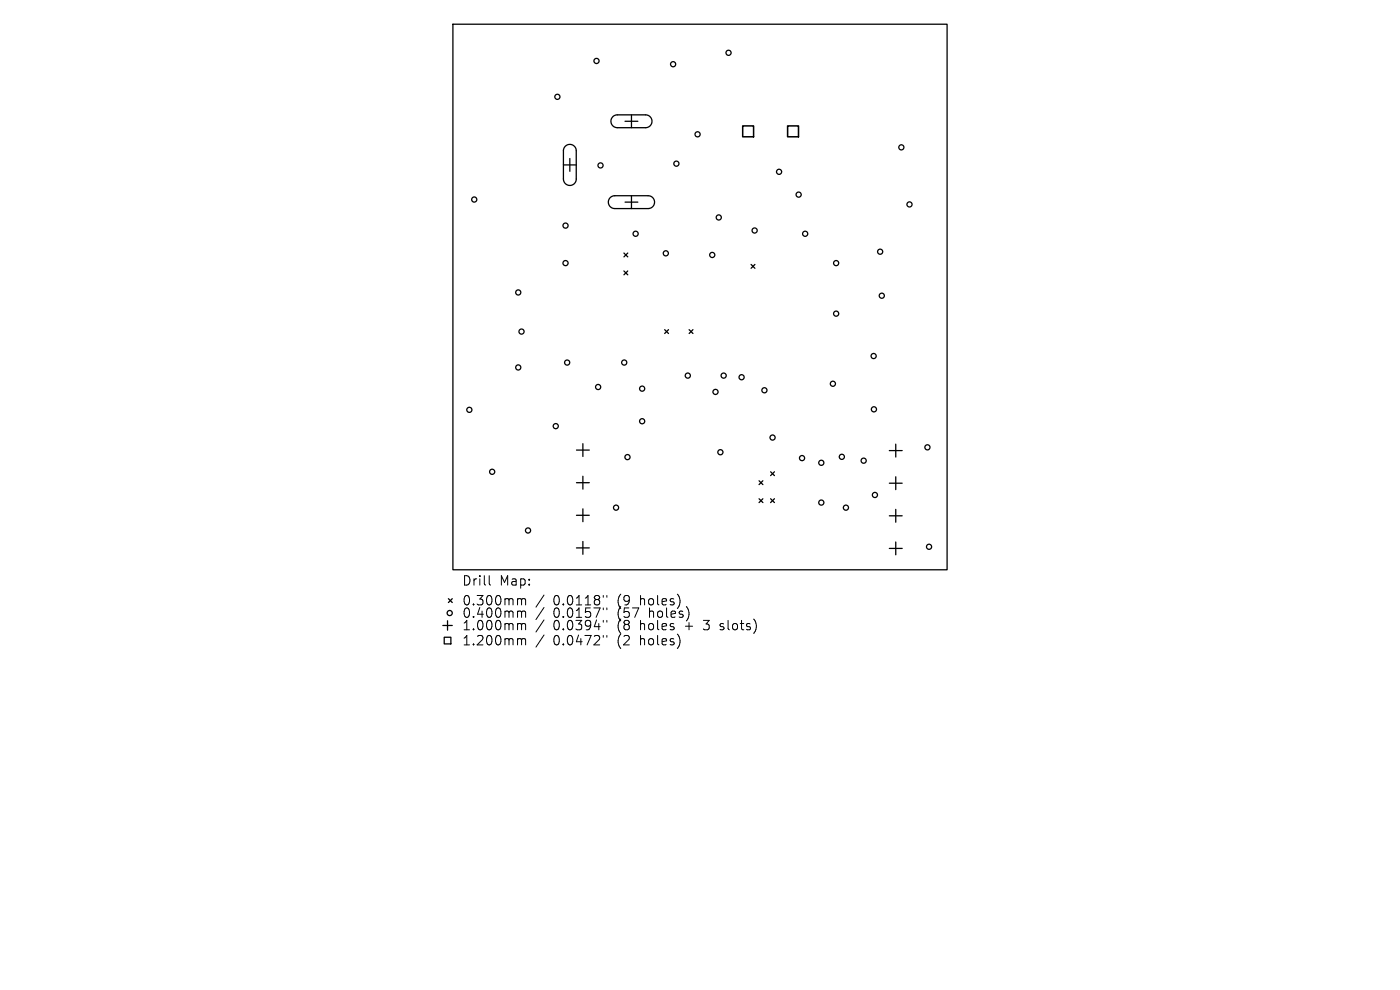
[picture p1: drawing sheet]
<svg xmlns="http://www.w3.org/2000/svg" width="297mm" height="210mm" viewBox="0 0 297 210" stroke-linecap="round" stroke-linejoin="round" font-family="sans-serif">
<defs><g id="words">
<g font-size="2.8">
<text x="97.9" y="124.5">Drill</text>
<text x="106" y="124.5">Map:</text>
<text x="97.9" y="128.7">0.300mm</text>
<text x="97.9" y="131.3">0.400mm</text>
<text x="117.4" y="128.7">0.0118&quot;</text>
<text x="117.4" y="131.3">0.0157&quot;</text>
<text x="131.1" y="128.7">(9</text>
<text x="131.1" y="131.3">(57</text>
<text x="136.1" y="128.7">holes)</text>
<text x="138" y="131.3">holes)</text>
<text x="97.9" y="134">1.000mm</text>
<text x="97.9" y="137.2">1.200mm</text>
<text x="117.4" y="134">0.0394&quot;</text>
<text x="117.4" y="137.2">0.0472&quot;</text>
<text x="131.1" y="134">(8</text>
<text x="131.1" y="137.2">(2</text>
<text x="136.1" y="134">holes</text>
<text x="136.1" y="137.2">holes)</text>
<text x="145.8" y="134">+</text>
<text x="150" y="134">3</text>
<text x="153.6" y="134">slots)</text>
</g>
</g></defs>
<g fill="none" stroke="#000" stroke-width=".27">
<path d="M96.1 5.1h104.8v115.8h-104.8zM119.5 35h2.8M119.9 31a1.36 1.36 0 0 1 1.5-.3 1.36 1.36 0 0 1 .9 1.3v6a1.36 1.36 0 0 1-1.4 1.3 1.36 1.36 0 0 1-1.4-1.3v-6.1zM120.9 33.6v2.7M130 24.8l.8-.4h6.2a1.36 1.36 0 0 1 1.3 1.3 1.36 1.36 0 0 1-1.3 1.4h-6a1.36 1.36 0 0 1-1.3-.9 1.36 1.36 0 0 1 .3-1.4zM132.6 25.7h2.7M134 24.4v2.7M129.5 41.9l.8-.4h7.2a1.36 1.36 0 0 1 1.4 1.4 1.36 1.36 0 0 1-1.4 1.3h-7.1a1.36 1.36 0 0 1-1.2-.8 1.36 1.36 0 0 1 .3-1.5zM132.4 53.7l.8 .8M132.4 57.5l.8 .8M132.6 42.9h2.7M133.2 53.7l-.8 .8"/>
<path d="M133.2 57.5l-.8 .8M134 41.5v2.7M159.3 56.1l.9 .8M160.2 56.1l-.9 .8M141 69.9l.8 .8M141.8 69.9l-.8 .8M146.2 69.9l.8 .8M147 69.9l-.8 .8M122.3 95.5h2.7M123.7 94.1v2.7M188.7 95.6h2.7M190 94.2v2.7"/>
<path d="M122.3 102.4h2.7M122.3 109.3h2.7M122.3 116.2h2.7M123.7 101v2.8M123.7 107.9v2.8M123.7 114.9v2.7M161 102l.8 .8M161 105.8l.8 .8M161.8 102l-.8 .8M161.8 105.8l-.8 .8M163.5 100.1l.8 .8M163.5 105.8l.8 .8"/>
<path d="M164.3 100.1l-.8 .8M164.3 105.8l-.8 .8M188.7 102.5h2.7M188.7 109.4h2.7M188.7 116.3h2.7M190 101.1v2.8M190 108.1v2.7M190 115v2.7M93.9 132.7h2M94.2 135.2h1.5v1.4h-1.5zM94.9 131.7v2M95.1 127l.8 .8"/>
<path d="M95.9 127l-.8 .8"/>
<circle cx="126.5" cy="12.9" r=".54"/>
<circle cx="142.8" cy="13.6" r=".54"/>
<circle cx="154.6" cy="11.2" r=".54"/>
<circle cx="118.2" cy="20.5" r=".54"/>
<circle cx="127.4" cy="35.1" r=".54"/>
<circle cx="143.5" cy="34.7" r=".54"/>
<circle cx="148" cy="28.5" r=".54"/>
<circle cx="165.3" cy="36.4" r=".54"/>
<circle cx="191.2" cy="31.3" r=".54"/>
<circle cx="100.6" cy="42.3" r=".54"/>
<circle cx="120" cy="47.9" r=".54"/>
<circle cx="120" cy="55.8" r=".54"/>
<circle cx="134.8" cy="49.6" r=".54"/>
<circle cx="141.3" cy="53.7" r=".54"/>
<circle cx="151.1" cy="54.1" r=".54"/>
<circle cx="152.5" cy="46.1" r=".54"/>
<circle cx="160.1" cy="48.9" r=".54"/>
<circle cx="169.4" cy="41.3" r=".54"/>
<circle cx="170.8" cy="49.6" r=".54"/>
<circle cx="177.4" cy="55.8" r=".54"/>
<circle cx="186.7" cy="53.4" r=".54"/>
<circle cx="192.9" cy="43.4" r=".54"/>
<circle cx="109.9" cy="62" r=".54"/>
<circle cx="109.9" cy="77.9" r=".54"/>
<circle cx="110.6" cy="70.3" r=".54"/>
<circle cx="120.3" cy="76.9" r=".54"/>
<circle cx="132.4" cy="76.9" r=".54"/>
<circle cx="145.9" cy="79.7" r=".54"/>
<circle cx="153.5" cy="79.7" r=".54"/>
<circle cx="177.4" cy="66.5" r=".54"/>
<circle cx="185.3" cy="75.5" r=".54"/>
<circle cx="187.1" cy="62.7" r=".54"/>
<circle cx="99.6" cy="86.9" r=".54"/>
<circle cx="117.9" cy="90.4" r=".54"/>
<circle cx="126.9" cy="82.1" r=".54"/>
<circle cx="133.1" cy="97" r=".54"/>
<circle cx="136.2" cy="89.4" r=".54"/>
<circle cx="136.2" cy="82.4" r=".54"/>
<circle cx="151.8" cy="83.1" r=".54"/>
<circle cx="152.8" cy="95.9" r=".54"/>
<circle cx="157.3" cy="80" r=".54"/>
<circle cx="162.2" cy="82.8" r=".54"/>
<circle cx="163.9" cy="92.8" r=".54"/>
<circle cx="170.1" cy="97.2" r=".54"/>
<circle cx="174.2" cy="98.2" r=".54"/>
<circle cx="176.7" cy="81.4" r=".54"/>
<circle cx="178.6" cy="96.9" r=".54"/>
<circle cx="183.2" cy="97.7" r=".54"/>
<circle cx="185.4" cy="86.8" r=".54"/>
<circle cx="196.7" cy="94.9" r=".54"/>
<circle cx="104.4" cy="100.1" r=".54"/>
<circle cx="112" cy="112.5" r=".54"/>
<circle cx="130.7" cy="107.7" r=".54"/>
<circle cx="174.2" cy="106.6" r=".54"/>
<circle cx="179.5" cy="107.7" r=".54"/>
<circle cx="185.6" cy="105" r=".54"/>
<circle cx="197.1" cy="116" r=".54"/>
<circle cx="95.4" cy="130" r=".54"/>
</g>
<path d="M157.6 26.7h2.3v2.3h-2.3zM167.1 26.7h2.3v2.3h-2.3z" fill="none" stroke="#000" stroke-width=".33"/>
<g fill="none" stroke="#000" stroke-width=".21">
<path d="M103.8 122.1v1.7l.3 .3M110.1 127l.5 .1v.2M110.1 129.6h.3l.2 .3M110.1 132.3h.3l.2 .3M110.1 135.5l.5 .1v.2M110.6 127.3l.3-.3 .5 .1 .1 1.2M110.6 127.3v1M110.6 129.9v1.1M110.6 132.6v1M110.6 135.8v1M110.6 129.9l.3-.3 .5 .1 .1 1.3M110.6 132.6l.3-.3 .5 .1 .1 1.2"/>
<path d="M110.6 135.8l.3-.3 .5 .1 .1 1.2M115.4 126.2l-1.7 2.6M115.4 128.9l-1.7 2.5M115.4 131.5l-1.7 2.6M115.4 134.7l-1.7 2.6M128 126.3v.4M128 129v.3M128 131.6v.4M128 134.8v.4M128.7 126.3v.4M128.7 129v.3M128.7 131.6v.4"/>
<path d="M128.7 134.8v.4M152.7 133.5l.2 .1M152.8 132.4v.4"/>
</g>
<use href="#words"/>
</svg>
